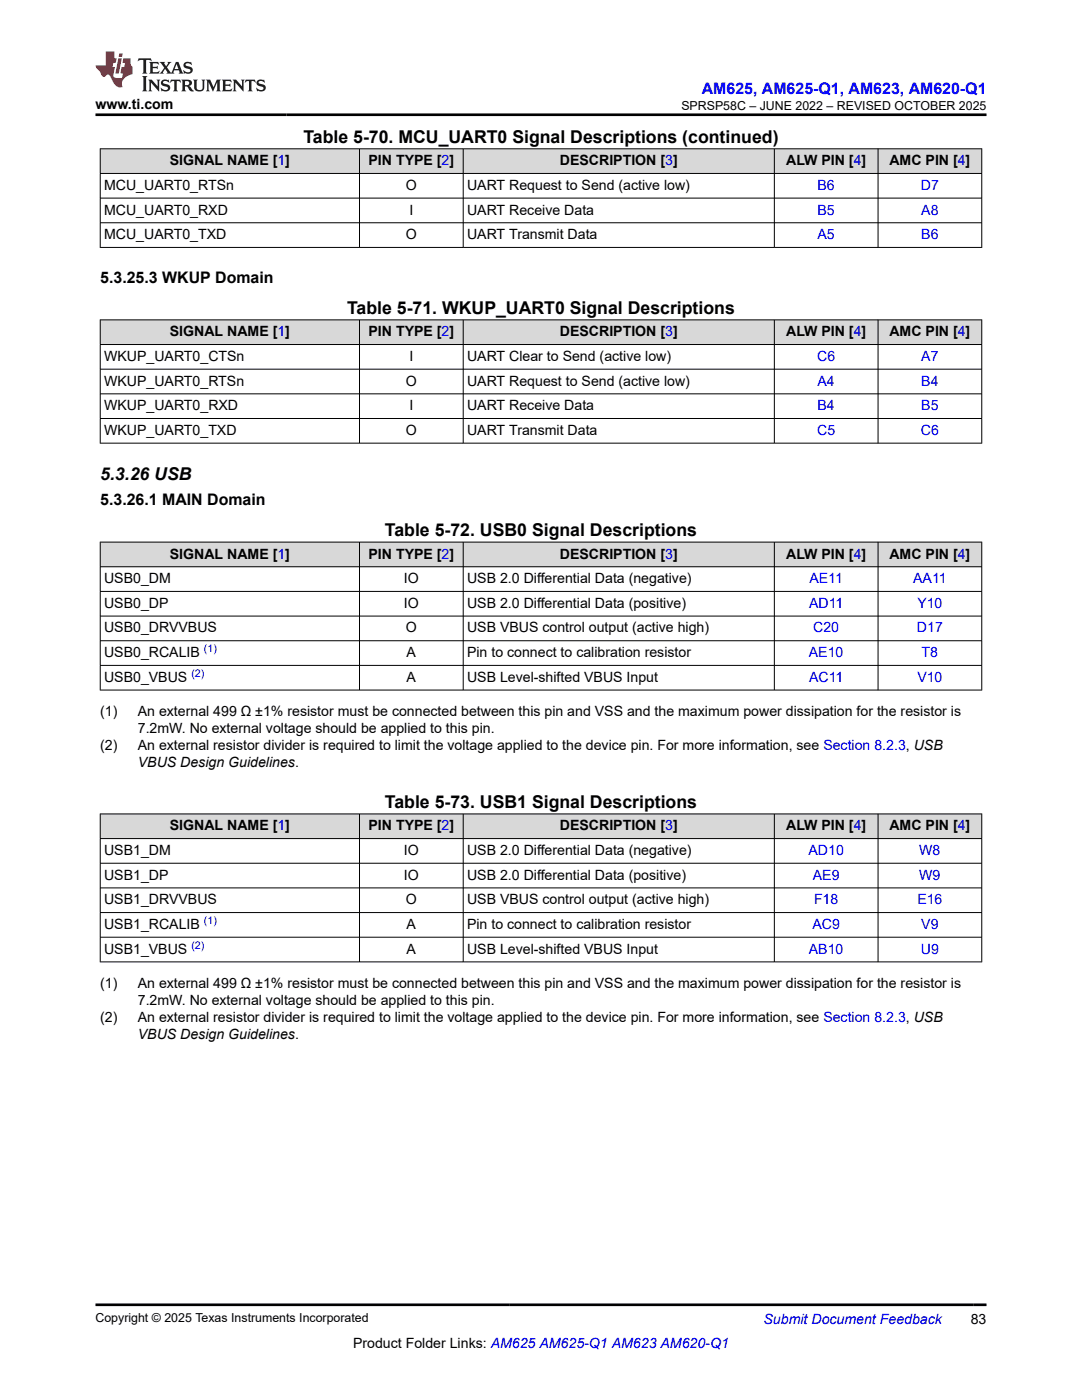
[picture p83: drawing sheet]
<svg xmlns="http://www.w3.org/2000/svg" width="216mm" height="279mm" viewBox="0 0 216 279" stroke-linecap="round" stroke-linejoin="round" font-family="sans-serif">
<defs><g id="words">
<g font-size="3.5">
<text x="60.5" y="28.5">Table 5-70. MCU_UART0 Signal Descriptions (continued)</text>
<text x="69.3" y="62.7">Table 5-71. WKUP_UART0 Signal Descriptions</text>
<text x="20" y="95.8">5.3.26 USB</text>
<text x="76.8" y="107">Table 5-72. USB0 Signal Descriptions</text>
<text x="76.8" y="161.3">Table 5-73. USB1 Signal Descriptions</text>
</g>
<text font-size="3.2" fill="#00f" x="140" y="18.7">AM625, AM625-Q1, AM623, AM620-Q1</text>
<g font-size="3.2">
<text x="20" y="56.4">5.3.25.3 WKUP Domain</text>
<text x="20" y="100.8">5.3.26.1 MAIN Domain</text>
</g>
<g font-size="2.8">
<text x="19" y="21.8">www.ti.com</text>
<text x="33.9" y="33">SIGNAL NAME [1]</text>
<text x="73.5" y="33">PIN TYPE [2]</text>
<text x="111.7" y="33">DESCRIPTION [3]</text>
<text x="156.9" y="33">ALW PIN [4]</text>
<text x="177.5" y="33">AMC PIN [4]</text>
<text x="20.8" y="37.9">MCU_UART0_RTSn</text>
<text x="81" y="37.9">O</text>
<text x="93.2" y="37.9">UART Request to Send (active low)</text>
<text x="20.8" y="42.8">MCU_UART0_RXD</text>
<text x="20.8" y="47.7">MCU_UART0_TXD</text>
<text x="81" y="47.7">O</text>
<text x="81.7" y="42.8">I</text>
<text x="93.2" y="42.8">UART Receive Data</text>
<text x="93.2" y="47.7">UART Transmit Data</text>
<text x="33.9" y="67.1">SIGNAL NAME [1]</text>
<text x="73.5" y="67.1">PIN TYPE [2]</text>
<text x="111.7" y="67.1">DESCRIPTION [3]</text>
<text x="156.9" y="67.1">ALW PIN [4]</text>
<text x="177.5" y="67.1">AMC PIN [4]</text>
<text x="20.8" y="72">WKUP_UART0_CTSn</text>
<text x="20.8" y="77">WKUP_UART0_RTSn</text>
<text x="81" y="77">O</text>
<text x="81.7" y="72">I</text>
<text x="93.2" y="72">UART Clear to Send (active low)</text>
<text x="93.2" y="77">UART Request to Send (active low)</text>
<text x="20.8" y="81.9">WKUP_UART0_RXD</text>
<text x="81.7" y="81.9">I</text>
<text x="93.2" y="81.9">UART Receive Data</text>
<text x="20.8" y="86.8">WKUP_UART0_TXD</text>
<text x="81" y="86.8">O</text>
<text x="93.2" y="86.8">UART Transmit Data</text>
<text x="33.9" y="111.5">SIGNAL NAME [1]</text>
<text x="73.5" y="111.5">PIN TYPE [2]</text>
<text x="111.7" y="111.5">DESCRIPTION [3]</text>
<text x="156.9" y="111.5">ALW PIN [4]</text>
<text x="177.5" y="111.5">AMC PIN [4]</text>
<text x="20.8" y="116.4">USB0_DM</text>
<text x="80.6" y="116.4">IO</text>
<text x="93.2" y="116.4">USB 2.0 Differential Data (negative)</text>
<text x="20.8" y="121.3">USB0_DP</text>
<text x="80.6" y="121.3">IO</text>
<text x="93.2" y="121.3">USB 2.0 Differential Data (positive)</text>
<text x="20.8" y="126.2">USB0_DRVVBUS</text>
<text x="20.8" y="131.1">USB0_RCALIB</text>
<text x="81" y="126.2">O</text>
<text x="81.1" y="131.1">A</text>
<text x="93.2" y="126.2">USB VBUS control output (active high)</text>
<text x="93.2" y="131.1">Pin to connect to calibration resistor</text>
<text x="20.8" y="136.1">USB0_VBUS</text>
<text x="81.1" y="136.1">A</text>
<text x="93.2" y="136.1">USB Level-shifted VBUS Input</text>
<text x="20" y="142.9">(1)</text>
<text x="27.5" y="142.9">An external 499 Ω ±1% resistor must be connected between this pin and VSS and the maximum power dissipation for the resistor is</text>
<text x="20" y="149.6">(2)</text>
<text x="27.5" y="146.3">7.2mW. No external voltage should be applied to this pin.</text>
<text x="27.5" y="149.6">An external resistor divider is required to limit the voltage applied to the device pin. For more information, see Section 8.2.3, USB</text>
<text x="27.5" y="153">VBUS Design Guidelines.</text>
<text x="33.9" y="165.7">SIGNAL NAME [1]</text>
<text x="73.5" y="165.7">PIN TYPE [2]</text>
<text x="111.7" y="165.7">DESCRIPTION [3]</text>
<text x="156.9" y="165.7">ALW PIN [4]</text>
<text x="177.5" y="165.7">AMC PIN [4]</text>
<text x="20.8" y="170.6">USB1_DM</text>
<text x="80.6" y="170.6">IO</text>
<text x="93.2" y="170.6">USB 2.0 Differential Data (negative)</text>
<text x="20.8" y="175.6">USB1_DP</text>
<text x="80.6" y="175.6">IO</text>
<text x="93.2" y="175.6">USB 2.0 Differential Data (positive)</text>
<text x="20.8" y="180.5">USB1_DRVVBUS</text>
<text x="20.8" y="185.4">USB1_RCALIB</text>
<text x="81" y="180.5">O</text>
<text x="81.1" y="185.4">A</text>
<text x="93.2" y="180.5">USB VBUS control output (active high)</text>
<text x="93.2" y="185.4">Pin to connect to calibration resistor</text>
<text x="20.8" y="190.3">USB1_VBUS</text>
<text x="81.1" y="190.3">A</text>
<text x="93.2" y="190.3">USB Level-shifted VBUS Input</text>
<text x="20" y="197.1">(1)</text>
<text x="27.5" y="197.1">An external 499 Ω ±1% resistor must be connected between this pin and VSS and the maximum power dissipation for the resistor is</text>
<text x="20" y="203.9">(2)</text>
<text x="27.5" y="200.5">7.2mW. No external voltage should be applied to this pin.</text>
<text x="27.5" y="203.9">An external resistor divider is required to limit the voltage applied to the device pin. For more information, see Section 8.2.3, USB</text>
<text x="27.5" y="207.3">VBUS Design Guidelines.</text>
<text x="70.5" y="269">Product Folder Links: AM625 AM625-Q1 AM623 AM620-Q1</text>
<text x="193.7" y="264.2">83</text>
</g>
<g font-size="2.8" fill="#00f">
<text x="163.1" y="37.9">B6</text>
<text x="183.7" y="37.9">D7</text>
<text x="163.1" y="42.8">B5</text>
<text x="163.1" y="47.7">A5</text>
<text x="183.8" y="42.8">A8</text>
<text x="183.8" y="47.7">B6</text>
<text x="163.1" y="72">C6</text>
<text x="163.1" y="77">A4</text>
<text x="183.8" y="72">A7</text>
<text x="183.8" y="77">B4</text>
<text x="163.1" y="81.9">B4</text>
<text x="183.8" y="81.9">B5</text>
<text x="163.1" y="86.8">C5</text>
<text x="183.7" y="86.8">C6</text>
<text x="161.5" y="116.4">AE11</text>
<text x="182.2" y="116.4">AA11</text>
<text x="161.4" y="121.3">AD11</text>
<text x="183" y="121.3">Y10</text>
<text x="161.4" y="131.1">AE10</text>
<text x="162.3" y="126.2">C20</text>
<text x="183" y="126.2">D17</text>
<text x="183.9" y="131.1">T8</text>
<text x="161.4" y="136.1">AC11</text>
<text x="183" y="136.1">V10</text>
<text x="161.3" y="170.6">AD10</text>
<text x="183.4" y="170.6">W8</text>
<text x="162.2" y="175.6">AE9</text>
<text x="183.4" y="175.6">W9</text>
<text x="162.1" y="185.4">AC9</text>
<text x="162.4" y="180.5">F18</text>
<text x="183" y="180.5">E16</text>
<text x="183.8" y="185.4">V9</text>
<text x="161.4" y="190.3">AB10</text>
<text x="183.7" y="190.3">U9</text>
<text x="152.4" y="264.2">Submit Document Feedback</text>
</g>
<g font-size="2.5">
<text x="136" y="21.9">SPRSP58C – JUNE 2022 – REVISED OCTOBER 2025</text>
<text x="19" y="263.9">Copyright © 2025 Texas Instruments Incorporated</text>
</g>
<g font-size="2.1" fill="#00f">
<text x="40.7" y="130.2">(1)</text>
<text x="38.2" y="135.1">(2)</text>
<text x="40.7" y="184.5">(1)</text>
<text x="38.2" y="189.4">(2)</text>
</g>
</g></defs>
<g fill="#d8d8d8">
<path d="M20 29.7h175.9v4.9h-175.9z" fill-rule="evenodd"/>
<path d="M20.1 29.8h51.6v4.8h-51.6z" fill-rule="evenodd"/>
<path d="M71.8 29.8h20.6v4.8h-20.6z" fill-rule="evenodd"/>
<path d="M92.5 29.8h61.9v4.8h-61.9z" fill-rule="evenodd"/>
<path d="M154.6 29.8h20.5v4.8h-20.5z" fill-rule="evenodd"/>
<path d="M175.3 29.8h20.5v4.8h-20.5z" fill-rule="evenodd"/>
</g>
<path d="M19.9 29.7h176.1M19.9 34.6h176.1M19.9 39.5h176.1M20 29.6v19.8M71.7 29.6v19.8M92.4 29.6v19.8M154.5 29.6v19.8M175.2 29.6v19.8M195.9 29.6v19.8M19.9 44.5h176.1M19.9 49.4h176.1" fill="none" stroke="#000" stroke-width=".2"/>
<g fill="#d8d8d8">
<path d="M20 63.8h175.9v5h-175.9z" fill-rule="evenodd"/>
<path d="M20.1 63.9h51.6v4.8h-51.6z" fill-rule="evenodd"/>
<path d="M71.8 63.9h20.6v4.8h-20.6z" fill-rule="evenodd"/>
<path d="M92.5 63.9h61.9v4.8h-61.9z" fill-rule="evenodd"/>
<path d="M154.6 63.9h20.5v4.8h-20.5z" fill-rule="evenodd"/>
<path d="M175.3 63.9h20.5v4.8h-20.5z" fill-rule="evenodd"/>
</g>
<path d="M19.9 63.8h176.1M19.9 68.8h176.1M19.9 73.7h176.1M19.9 78.6h176.1M20 63.8v24.7M71.7 63.8v24.7M92.4 63.8v24.7M154.5 63.8v24.7M175.2 63.8v24.7M195.9 63.8v24.7M19.9 83.5h176.1M19.9 88.4h176.1" fill="none" stroke="#000" stroke-width=".2"/>
<g fill="#d8d8d8">
<path d="M20 108.2h175.9v4.9h-175.9z" fill-rule="evenodd"/>
<path d="M20.1 108.2h51.6v4.8h-51.6z" fill-rule="evenodd"/>
<path d="M71.8 108.2h20.6v4.8h-20.6z" fill-rule="evenodd"/>
<path d="M92.5 108.2h61.9v4.8h-61.9z" fill-rule="evenodd"/>
<path d="M154.6 108.2h20.5v4.8h-20.5z" fill-rule="evenodd"/>
<path d="M175.3 108.2h20.5v4.8h-20.5z" fill-rule="evenodd"/>
</g>
<g fill="none" stroke="#000" stroke-width=".2">
<path d="M19.9 108.2h176.1M19.9 113.1h176.1M19.9 118h176.1M20 108.1v29.7M71.7 108.1v29.7M92.4 108.1v29.7M154.5 108.1v29.7M175.2 108.1v29.7M195.9 108.1v29.7M19.9 123h176.1M19.9 127.9h176.1M19.9 132.8h176.1"/>
<path d="M19.9 137.7h176.1"/>
</g>
<g fill="#d8d8d8">
<path d="M20 162.4h175.9v5h-175.9z" fill-rule="evenodd"/>
<path d="M20.1 162.5h51.6v4.8h-51.6z" fill-rule="evenodd"/>
<path d="M71.8 162.5h20.6v4.8h-20.6z" fill-rule="evenodd"/>
<path d="M92.5 162.5h61.9v4.8h-61.9z" fill-rule="evenodd"/>
<path d="M154.6 162.5h20.5v4.8h-20.5z" fill-rule="evenodd"/>
<path d="M175.3 162.5h20.5v4.8h-20.5z" fill-rule="evenodd"/>
</g>
<g fill="none" stroke="#000" stroke-width=".2">
<path d="M19.9 162.4h176.1M19.9 167.4h176.1M19.9 172.3h176.1M19.9 177.2h176.1M20 162.4v29.6M71.7 162.4v29.6M92.4 162.4v29.6M154.5 162.4v29.6M175.2 162.4v29.6M195.9 162.4v29.6M19.9 182.1h176.1M19.9 187h176.1"/>
<path d="M19.9 192h176.1"/>
</g>
<path d="M27.7 11.6l-.2 .6 .5-.2h.6v.1v2.2l-.2 .4h1l-.2-.4v-2.2v-.1h.5l.5 .2-.1-.6zM29.8 12.4l.2 .3v1.6l-.2 .4h1.9l.1-.6a1.08 1.08 0 0 1-1.3 .2v-.7h.6l.4 .2v-.7l-.4 .2h-.6v-.5l.2-.2a1 1 0 0 1 1 .3l-.1-.5zM31.8 12.4l1 1.1-1 1.2h.9l-.2-.2 .4-.8 .5 .8-.2 .2h1.6l-.2-.2 .1-.5h1l.1 .5-.1 .2h.9l-.2-.4-.8-1.9h-.5l-1 2.1-.8-1.1 .9-1h-.8l.2 .2-.5 .6-.3-.6 .1-.2zM35.2 12.8l.4 1h-.8zM36.8 12.5a.65 .65 0 0 0-.2 .7 .65 .65 0 0 0 .6 .5l.7 .1 .1 .3a.79 .79 0 0 1-.7 .4 .79 .79 0 0 1-.7-.5l.1 .7 .2-.1a.93 .93 0 0 0 1.1 0 .93 .93 0 0 0 .4-.9 1.46 1.46 0 0 0-1.2-.6l-.1-.3a1.09 1.09 0 0 1 1.2 .2l-.2-.6-.1 .1-.6-.2zM28.4 15.2l.2 .4v2.2l-.2 .4h1l-.2-.4v-2.2l.2-.4zM29.6 15.9l.2 .4v1.5l-.2 .4h.8l-.3-.4v-1.3l1.7 1.8v-2l.2-.4h-.8l.2 .2 .1 1.1-1.2-1.3zM32.3 16a.65 .65 0 0 0-.2 .8 .65 .65 0 0 0 .7 .4l.6 .2 .1 .2a.79 .79 0 0 1-.7 .4 .79 .79 0 0 1-.7-.5l.1 .7 .2-.1a.93 .93 0 0 0 1.1 .1 .93 .93 0 0 0 .4-1 1.46 1.46 0 0 0-1.2-.5l-.1-.4a1.09 1.09 0 0 1 1.2 .2l-.2-.6-.1 .1-.6-.1zM34.1 15.9l-.1 .6a.63 .63 0 0 1 .7-.3l.1 1.6-.3 .4h1l-.2-.4v-1.6a.66 .66 0 0 1 .8 .3l-.1-.6zM36.2 15.9l.2 .4v1.5l-.2 .4h.9l-.2-.2v-.7h.5l.1 .2a.79 .79 0 0 0 1.2 .6l-1-.9a.61 .61 0 0 0 .6-.6 .61 .61 0 0 0-.5-.7zM36.9 16.2h.2a.47 .47 0 0 1 .5 .1 .47 .47 0 0 1 .1 .5l-.2 .1-.6 .1zM38.5 15.9l.2 .2a2.27 2.27 0 0 0 .4 2 1.04 1.04 0 0 0 1.7-.7v-1.3l.2-.2h-.8l.2 .4v1.1a.6 .6 0 0 1-.6 .6 .6 .6 0 0 1-.6-.6v-1.1l.3-.4zM41.1 15.9l.2 .4v1.5l-.2 .4h.7l-.2-.4v-1.4l.9 1.9 .8-1.9v1.4l-.2 .4h1l-.3-.4v-1.5l.3-.4h-.8l-.7 1.5-.7-1.5zM44.3 15.9l.2 .4v1.5l-.2 .4h1.9l.1-.6a1.09 1.09 0 0 1-1.3 .2v-.7h.6l.4 .2v-.6l-.4 .2h-.6v-.6l.2-.1a1.01 1.01 0 0 1 1 .3l-.1-.6zM46.4 15.9l.3 .4v1.5l-.3 .4h.8l-.2-.4v-1.3l1.6 1.8v-2l.2-.4h-.7l.2 .2v1.1l-1.2-1.3zM49 15.9l-.1 .6a.63 .63 0 0 1 .8-.3v1.6l-.3 .4h1l-.2-.4v-1.6a.66 .66 0 0 1 .8 .3l-.1-.6zM51.4 16a.65 .65 0 0 0-.2 .8 .65 .65 0 0 0 .6 .4l.6 .2 .2 .2a.79 .79 0 0 1-.8 .4 .79 .79 0 0 1-.6-.5l.1 .7 .2-.1a.93 .93 0 0 0 1 .1 .93 .93 0 0 0 .5-1 1.46 1.46 0 0 0-1.3-.5l-.1-.4a1.09 1.09 0 0 1 1.3 .2l-.2-.6-.2 .1-.5-.1z" fill="#231f20"/>
<path d="M21.1 10.3v2.7h-2.1l.1 .4 .9 1a.95 .95 0 0 0 .9 .9 .59 .59 0 0 1 .6-.4 .59 .59 0 0 1 .5 .3l.4 .8a1.59 1.59 0 0 0 2.1 1.4 1.61 1.61 0 0 1 1-2.3l1-.3-.1-1.5a1.59 1.59 0 0 1-.4-1.7h-1.4l-.2 .9h.5l-.1 .9h-.5l-.2 .9v.3l.4 .1-.2 .9h-.6a.73 .73 0 0 1-1.1-.7l.3-1.5h-.5l.2-.9h.5l.2-.9h-.5v-1.3zM23.6 11.6l-.6 3.1h.7l.6-3.1zM23.8 10.7l-.1 .6h.7l.1-.6z" fill="#ed1c24"/>
<path d="M19 22.9h177.8M19 260.4h177.8" fill="none" stroke="#000" stroke-width=".53"/>
<use href="#words"/>
</svg>
